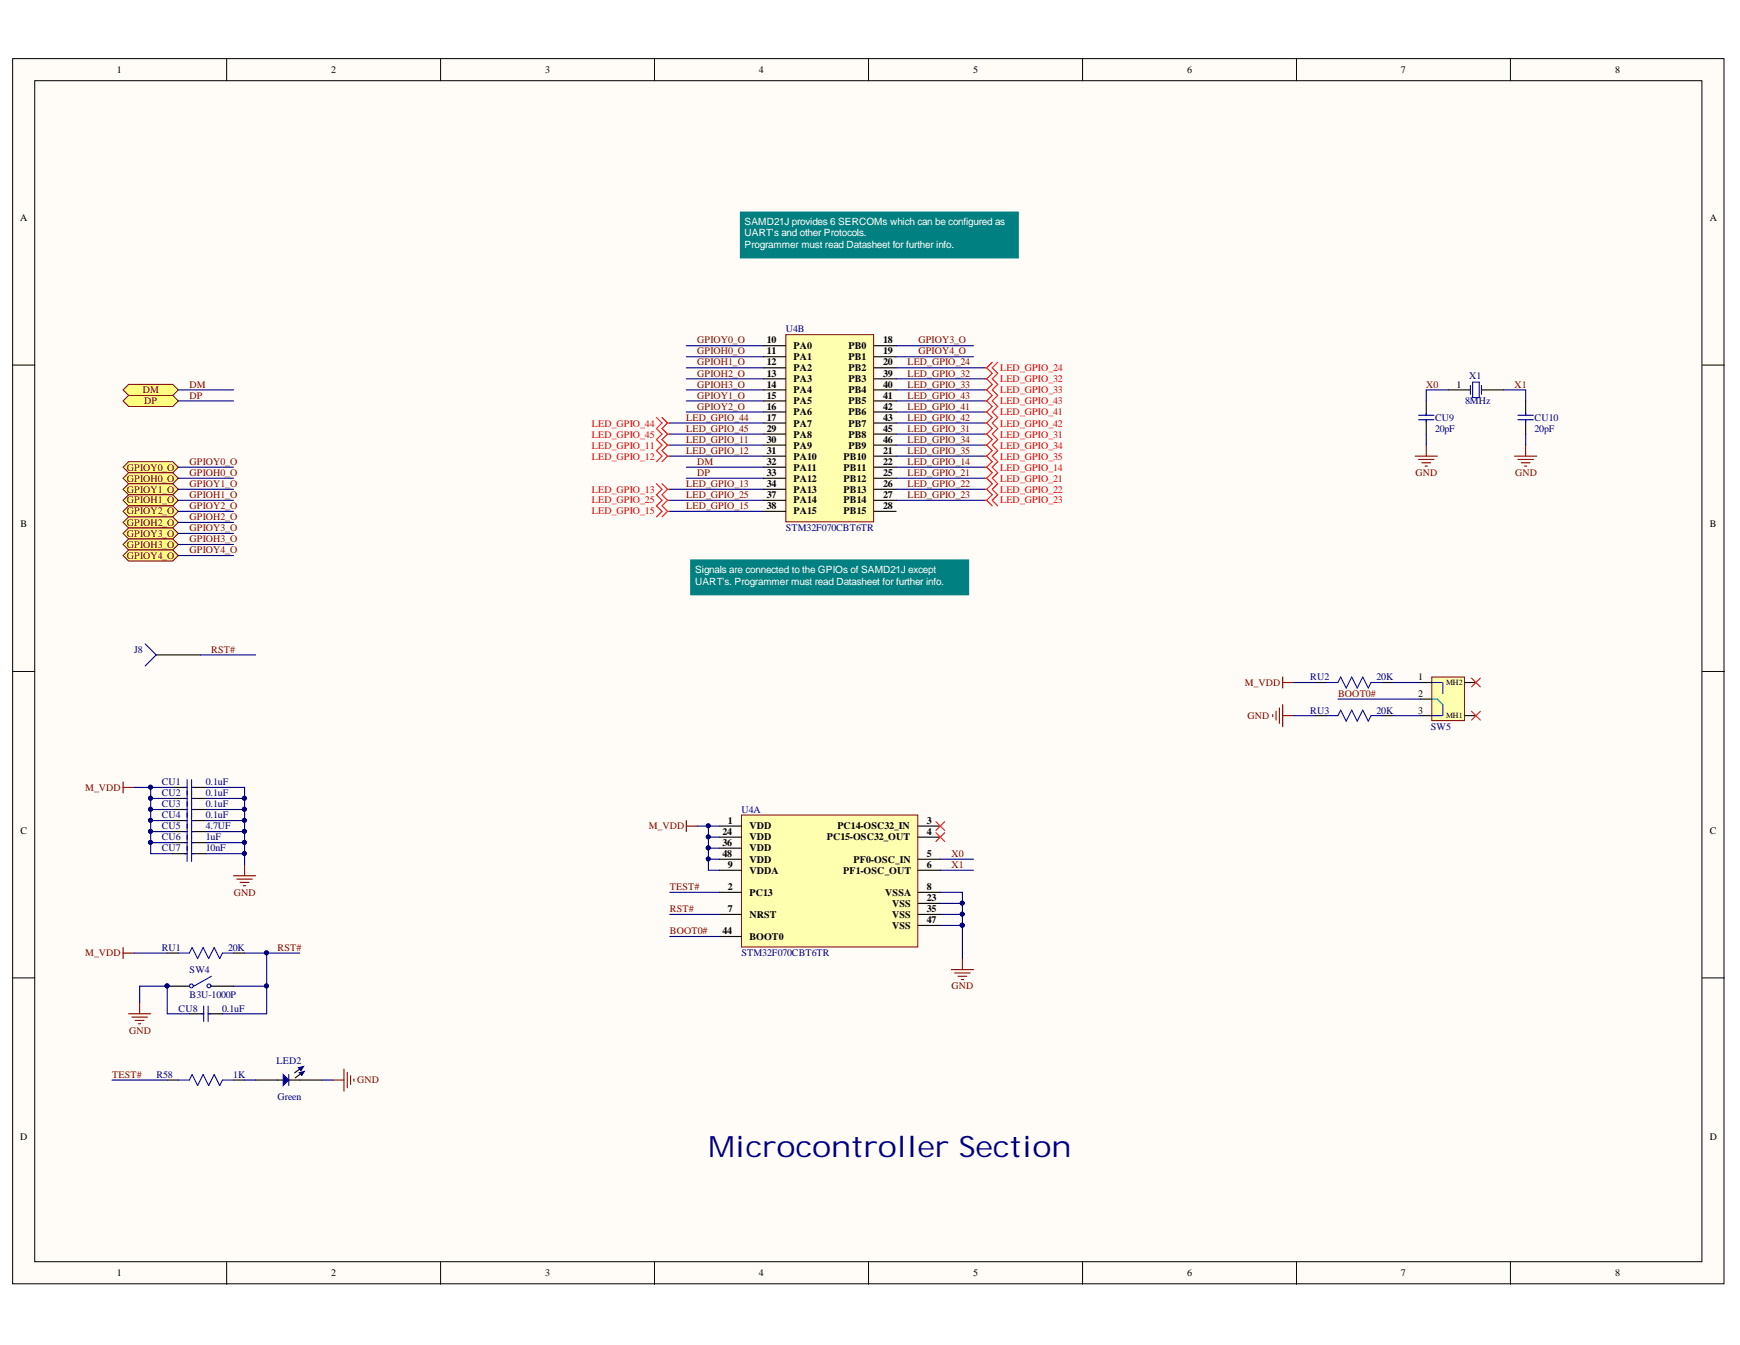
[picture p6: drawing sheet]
<svg xmlns="http://www.w3.org/2000/svg" width="279mm" height="216mm" viewBox="0 0 279 216" stroke-linecap="round" stroke-linejoin="round" font-family="sans-serif">
<defs><g id="words">
<text font-size="4.7" fill="#000080" x="113.7" y="185.7">Microcontroller Section</text>
<g font-size="1.6">
<text x="18.8" y="11.8">1</text>
<text x="53.2" y="11.8">2</text>
<text x="87.5" y="11.8">3</text>
<text x="121.9" y="11.8">4</text>
<text x="156.3" y="11.8">5</text>
<text x="190.6" y="11.8">6</text>
<text x="224.9" y="11.8">7</text>
<text x="259.4" y="11.8">8</text>
<text x="3.2" y="35.4">A</text>
<text x="274.6" y="35.4">A</text>
<text x="123.1" y="55.1">10</text>
<text x="123.1" y="56.9">11</text>
<text x="123.1" y="58.7">12</text>
<text x="127.4" y="56">PA0</text>
<text x="127.4" y="57.8">PA1</text>
<text x="127.4" y="59.6">PA2</text>
<text x="136.2" y="56">PB0</text>
<text x="136.2" y="57.8">PB1</text>
<text x="136.2" y="59.6">PB2</text>
<text x="141.8" y="55.1">18</text>
<text x="141.8" y="56.9">19</text>
<text x="141.8" y="58.7">20</text>
<text x="123.1" y="60.4">13</text>
<text x="123.1" y="62.2">14</text>
<text x="123.1" y="64">15</text>
<text x="123.1" y="65.8">16</text>
<text x="127.4" y="61.4">PA3</text>
<text x="127.4" y="63.1">PA4</text>
<text x="127.4" y="64.9">PA5</text>
<text x="136.2" y="61.4">PB3</text>
<text x="136.2" y="63.1">PB4</text>
<text x="136.2" y="64.9">PB5</text>
<text x="141.8" y="60.4">39</text>
<text x="141.8" y="62.2">40</text>
<text x="141.8" y="64">41</text>
<text x="141.8" y="65.8">42</text>
<text x="233.9" y="62.2">1</text>
<text x="123.1" y="67.5">17</text>
<text x="123.1" y="69.3">29</text>
<text x="123.1" y="71.1">30</text>
<text x="127.4" y="66.7">PA6</text>
<text x="127.4" y="68.5">PA7</text>
<text x="127.4" y="70.2">PA8</text>
<text x="136.2" y="66.7">PB6</text>
<text x="136.2" y="68.5">PB7</text>
<text x="136.2" y="70.2">PB8</text>
<text x="141.8" y="67.5">43</text>
<text x="141.8" y="69.3">45</text>
<text x="141.8" y="71.1">46</text>
<text x="123.1" y="72.9">31</text>
<text x="123.1" y="74.6">32</text>
<text x="123.1" y="76.4">33</text>
<text x="127.4" y="72">PA9</text>
<text x="127.4" y="73.8">PA10</text>
<text x="127.4" y="75.6">PA11</text>
<text x="127.4" y="77.3">PA12</text>
<text x="135.5" y="73.8">PB10</text>
<text x="135.5" y="75.6">PB11</text>
<text x="135.5" y="77.3">PB12</text>
<text x="136.2" y="72">PB9</text>
<text x="141.8" y="72.9">21</text>
<text x="141.8" y="74.6">22</text>
<text x="141.8" y="76.4">25</text>
<text x="123.1" y="78.2">34</text>
<text x="123.1" y="80">37</text>
<text x="123.1" y="81.7">38</text>
<text x="127.4" y="79.1">PA13</text>
<text x="127.4" y="80.8">PA14</text>
<text x="127.4" y="82.6">PA15</text>
<text x="135.5" y="79.1">PB13</text>
<text x="135.5" y="80.8">PB14</text>
<text x="135.5" y="82.6">PB15</text>
<text x="141.8" y="78.2">26</text>
<text x="141.8" y="80">27</text>
<text x="141.8" y="81.7">28</text>
<text x="3.3" y="84.6">B</text>
<text x="274.6" y="84.6">B</text>
<text x="227.7" y="109.2">1</text>
<text x="227.7" y="111.8">2</text>
<text x="227.7" y="114.5">3</text>
<text x="3.3" y="133.8">C</text>
<text x="116" y="134.1">24</text>
<text x="116" y="135.8">36</text>
<text x="116" y="137.6">48</text>
<text x="116.9" y="132.3">1</text>
<text x="120.3" y="133.1">VDD</text>
<text x="120.3" y="134.9">VDD</text>
<text x="120.3" y="136.7">VDD</text>
<text x="132.8" y="134.9">PC15-OSC32_OUT</text>
<text x="134.5" y="133.1">PC14-OSC32_IN</text>
<text x="148.8" y="132.3">3</text>
<text x="148.8" y="134.1">4</text>
<text x="148.8" y="137.6">5</text>
<text x="274.6" y="133.8">C</text>
<text x="116.9" y="142.9">2</text>
<text x="116.9" y="139.4">9</text>
<text x="120.3" y="143.8">PC13</text>
<text x="120.3" y="140.2">VDDA</text>
<text x="120.3" y="138.5">VDD</text>
<text x="135.4" y="140.2">PF1-OSC_OUT</text>
<text x="137.1" y="138.5">PF0-OSC_IN</text>
<text x="142.2" y="143.8">VSSA</text>
<text x="148.8" y="139.4">6</text>
<text x="148.8" y="142.9">8</text>
<text x="116" y="150">44</text>
<text x="116.9" y="146.4">7</text>
<text x="120.3" y="147.3">NRST</text>
<text x="143.2" y="145.6">VSS</text>
<text x="143.2" y="147.3">VSS</text>
<text x="143.2" y="149.1">VSS</text>
<text x="148.8" y="144.6">23</text>
<text x="148.8" y="146.4">35</text>
<text x="148.8" y="148.2">47</text>
<text x="120.3" y="150.9">BOOT0</text>
<text x="3.2" y="183">D</text>
<text x="274.6" y="183">D</text>
<text x="18.8" y="204.9">1</text>
<text x="53.2" y="204.9">2</text>
<text x="87.5" y="204.9">3</text>
<text x="121.9" y="204.9">4</text>
<text x="156.3" y="204.9">5</text>
<text x="190.6" y="204.9">6</text>
<text x="224.9" y="204.9">7</text>
<text x="259.4" y="204.9">8</text>
</g>
<g font-size="1.6" fill="#fff">
<text x="119.6" y="36.2">SAMD21J provides 6 SERCOMs which can be configured as</text>
<text x="119.6" y="38">UART's and other Protocols.</text>
<text x="119.6" y="39.7">Programmer must read Datasheet for further info.</text>
<text x="111.6" y="92.1">Signals are connected to the GPIOs of SAMD21J except</text>
<text x="111.6" y="93.8">UART's. Programmer must read Datasheet for further info.</text>
</g>
<g font-size="1.6" fill="#000080">
<text x="126.2" y="53.3">U4B</text>
<text x="235.3" y="64.9">8MHz</text>
<text x="235.9" y="60.9">X1</text>
<text x="230.4" y="67.5">CU9</text>
<text x="230.4" y="69.3">20pF</text>
<text x="246.4" y="67.5">CU10</text>
<text x="246.4" y="69.3">20pF</text>
<text x="126.2" y="85.3">STM32F070CBT6TR</text>
<text x="21.6" y="104.8">J8</text>
<text x="210.4" y="109.2">RU2</text>
<text x="221" y="109.2">20K</text>
<text x="210.4" y="114.5">RU3</text>
<text x="221" y="114.5">20K</text>
<text x="229.8" y="117.2">SW5</text>
<text x="26" y="126">CU1</text>
<text x="26" y="127.8">CU2</text>
<text x="26" y="129.6">CU3</text>
<text x="26" y="131.4">CU4</text>
<text x="33.1" y="126">0.1uF</text>
<text x="33.1" y="127.8">0.1uF</text>
<text x="33.1" y="129.6">0.1uF</text>
<text x="33.1" y="131.4">0.1uF</text>
<text x="119.1" y="130.5">U4A</text>
<text x="26" y="133.1">CU5</text>
<text x="26" y="134.9">CU6</text>
<text x="26" y="136.7">CU7</text>
<text x="33.1" y="133.1">4.7UF</text>
<text x="33.1" y="134.9">1uF</text>
<text x="33.1" y="136.7">10nF</text>
<text x="26" y="152.7">RU1</text>
<text x="36.6" y="152.7">20K</text>
<text x="119.1" y="153.5">STM32F070CBT6TR</text>
<text x="30.4" y="156.2">SW4</text>
<text x="30.4" y="160.3">B3U-1000P</text>
<text x="28.7" y="162.4">CU8</text>
<text x="35.7" y="162.4">0.1uF</text>
<text x="25.1" y="173">R58</text>
<text x="37.5" y="173">1K</text>
<text x="44.4" y="170.8">LED2</text>
<text x="44.6" y="176.6">Green</text>
</g>
<g font-size="1.6" fill="#800000">
<text x="112" y="56.9">GPIOH0_O</text>
<text x="112" y="55.1">GPIOY0_O</text>
<text x="112" y="58.7">GPIOH1_O</text>
<text x="145.7" y="58.7">LED_GPIO_24</text>
<text x="147.5" y="55.1">GPIOY3_O</text>
<text x="147.5" y="56.9">GPIOY4_O</text>
<text x="22.9" y="63.1">DM</text>
<text x="23.2" y="64.9">DP</text>
<text x="30.4" y="64">DP</text>
<text x="30.4" y="62.2">DM</text>
<text x="112" y="60.4">GPIOH2_O</text>
<text x="112" y="62.2">GPIOH3_O</text>
<text x="112" y="64">GPIOY1_O</text>
<text x="112" y="65.8">GPIOY2_O</text>
<text x="145.7" y="60.4">LED_GPIO_32</text>
<text x="145.7" y="62.2">LED_GPIO_33</text>
<text x="145.7" y="64">LED_GPIO_43</text>
<text x="145.7" y="65.8">LED_GPIO_41</text>
<text x="229" y="62.2">X0</text>
<text x="243.2" y="62.2">X1</text>
<text x="110.2" y="71.1">LED_GPIO_11</text>
<text x="110.2" y="67.5">LED_GPIO_44</text>
<text x="110.2" y="69.3">LED_GPIO_45</text>
<text x="145.7" y="69.3">LED_GPIO_31</text>
<text x="145.7" y="71.1">LED_GPIO_34</text>
<text x="145.7" y="67.5">LED_GPIO_42</text>
<text x="20.4" y="75.6">GPIOY0_O</text>
<text x="20.4" y="77.3">GPIOH0_O</text>
<text x="30.4" y="76.4">GPIOH0_O</text>
<text x="30.4" y="74.6">GPIOY0_O</text>
<text x="110.2" y="72.9">LED_GPIO_12</text>
<text x="112" y="74.6">DM</text>
<text x="112" y="76.4">DP</text>
<text x="145.7" y="76.4">LED_GPIO_21</text>
<text x="145.7" y="74.6">LED_GPIO_14</text>
<text x="145.7" y="72.9">LED_GPIO_35</text>
<text x="227.3" y="76.4">GND</text>
<text x="243.3" y="76.4">GND</text>
<text x="20.4" y="79.1">GPIOY1_O</text>
<text x="20.4" y="80.8">GPIOH1_O</text>
<text x="20.4" y="82.6">GPIOY2_O</text>
<text x="30.4" y="78.2">GPIOY1_O</text>
<text x="30.4" y="80">GPIOH1_O</text>
<text x="30.4" y="81.7">GPIOY2_O</text>
<text x="30.4" y="83.5">GPIOH2_O</text>
<text x="110.2" y="78.2">LED_GPIO_13</text>
<text x="110.2" y="80">LED_GPIO_25</text>
<text x="110.2" y="81.7">LED_GPIO_15</text>
<text x="145.7" y="78.2">LED_GPIO_22</text>
<text x="145.7" y="80">LED_GPIO_23</text>
<text x="20.4" y="84.4">GPIOH2_O</text>
<text x="20.4" y="86.1">GPIOY3_O</text>
<text x="20.4" y="87.9">GPIOH3_O</text>
<text x="20.4" y="89.7">GPIOY4_O</text>
<text x="30.4" y="85.3">GPIOY3_O</text>
<text x="30.4" y="87.1">GPIOH3_O</text>
<text x="30.4" y="88.8">GPIOY4_O</text>
<text x="33.9" y="104.8">RST#</text>
<text x="199.9" y="110.1">M_VDD</text>
<text x="214.9" y="111.8">BOOT0#</text>
<text x="200.3" y="115.4">GND</text>
<text x="13.7" y="127">M_VDD</text>
<text x="104.2" y="133.1">M_VDD</text>
<text x="152.8" y="137.6">X0</text>
<text x="37.5" y="143.8">GND</text>
<text x="107.6" y="142.9">TEST#</text>
<text x="152.8" y="139.4">X1</text>
<text x="107.6" y="146.4">RST#</text>
<text x="107.6" y="150">BOOT0#</text>
<text x="13.7" y="153.5">M_VDD</text>
<text x="44.6" y="152.7">RST#</text>
<text x="152.8" y="158.8">GND</text>
<text x="20.7" y="165.9">GND</text>
<text x="18" y="173">TEST#</text>
<text x="57.3" y="173.9">GND</text>
</g>
<g font-size="1.6" fill="#f00">
<text x="160.6" y="59.6">LED_GPIO_24</text>
<text x="160.6" y="63.1">LED_GPIO_33</text>
<text x="160.6" y="61.4">LED_GPIO_32</text>
<text x="160.6" y="64.9">LED_GPIO_43</text>
<text x="95" y="70.2">LED_GPIO_45</text>
<text x="95" y="68.5">LED_GPIO_44</text>
<text x="160.6" y="70.2">LED_GPIO_31</text>
<text x="160.6" y="66.7">LED_GPIO_41</text>
<text x="160.6" y="68.5">LED_GPIO_42</text>
<text x="95" y="73.8">LED_GPIO_12</text>
<text x="95" y="72">LED_GPIO_11</text>
<text x="160.6" y="77.3">LED_GPIO_21</text>
<text x="160.6" y="72">LED_GPIO_34</text>
<text x="160.6" y="73.8">LED_GPIO_35</text>
<text x="160.6" y="75.6">LED_GPIO_14</text>
<text x="95" y="80.8">LED_GPIO_25</text>
<text x="95" y="79.1">LED_GPIO_13</text>
<text x="95" y="82.6">LED_GPIO_15</text>
<text x="160.6" y="79.1">LED_GPIO_22</text>
<text x="160.6" y="80.8">LED_GPIO_23</text>
</g>
<g font-size="1.3">
<text x="232.2" y="110">MH2</text>
<text x="232.2" y="115.3">MH1</text>
</g>
</g></defs>
<g fill="#fffcf8" stroke="#000" stroke-width=".16">
<path d="M2 9.4h274.8v196.7h-274.8z"/>
<path d="M5.6 13h267.7v189.5h-267.7z"/>
</g>
<g fill="none" stroke="#000" stroke-width=".16">
<path d="M36.4 9.4v3.6M70.7 9.4v3.6M105.1 9.4v3.6M139.5 9.4v3.6M173.8 9.4v3.6M208.2 9.4v3.6M242.5 9.4v3.6M2 58.6h3.6M273.4 58.6h3.5M2 107.8h3.6M273.4 107.8h3.5M2 157h3.6"/>
<path d="M273.4 157h3.5M36.4 202.6v3.6M70.7 202.6v3.6M105.1 202.6v3.6M139.5 202.6v3.6M173.8 202.6v3.6M208.2 202.6v3.6M242.5 202.6v3.6"/>
</g>
<g fill="#ffff80" stroke="#800000" stroke-width=".16">
<path d="M19.8 75l.8-.9h7.1l.9 .9-.9 .9h-7.1z" fill-rule="evenodd"/>
<path d="M19.8 76.8l.8-.9h7.1l.9 .9-.9 .9h-7.1z" fill-rule="evenodd"/>
<path d="M19.8 78.5l.8-.8h7.1l.9 .8-.9 .9h-7.1z" fill-rule="evenodd"/>
<path d="M19.8 80.3l.8-.9h7.1l.9 .9-.9 .9h-7.1z" fill-rule="evenodd"/>
<path d="M19.8 82.1l.8-.9h7.1l.9 .9-.9 .9h-7.1z" fill-rule="evenodd"/>
<path d="M19.8 83.9l.8-.9h7.1l.9 .9-.9 .8h-7.1z" fill-rule="evenodd"/>
<path d="M19.8 85.6l.8-.9h7.1l.9 .9-.9 .9h-7.1z" fill-rule="evenodd"/>
<path d="M19.8 87.4l.8-.9h7.1l.9 .9-.9 .9h-7.1z" fill-rule="evenodd"/>
<path d="M19.8 89.2l.8-.9h7.1l.9 .9-.9 .9h-7.1z" fill-rule="evenodd"/>
</g>
<g fill="none" stroke="#800000" stroke-width=".18">
<path d="M227.2 73.2h3.6M227.8 73.8h2.5M228.3 74.3h1.4M228.8 74.8h.4M229 71.4v1.8M243.2 73.2h3.6M243.7 73.8h2.5M244.3 74.3h1.4M244.8 74.8h.4M245 71.4v1.8M110.2 131.7v1.8M110.2 132.6h1.8"/>
<path d="M152.8 155.6h3.5M153.3 156.2h2.5M153.8 156.7h1.4M154.4 157.2h.3M154.5 153.9v1.7"/>
</g>
<g fill="none" stroke="#f00" stroke-width=".18">
<path d="M158.1 59h.3M158.4 59l.9 .9-.9 .9M159.3 58.2l-.9 .8M160.2 58.2l-.9 .8 .9 .9-.9 .9 .9 .9-.9 .9 .9 .9-.9 .9 .9 .8-.9 .9 .9 .9-.9 .9 .9 .9-.9 .9 .9 .9-.9 .8 .9 .9-.9 .9 .9 .9-.9 .9 .9 .9-.9 .9 .9 .9-.9 .8 .9 .9-.9 .9 .9 .9M105.4 77.7l.9 .8-.9 .9 .9 .9-.9 .9 .9 .9-.9 .9M105.4 67l.9 .9-.9 .9 .9 .9-.9 .9 .9 .8-.9 .9 .9 .9-.9 .9M106.3 77.7l.9 .8M106.3 67l.9 .9M107.2 78.5h.3M107.2 78.5l-.9 .9 .9 .9M107.2 69.7h.3M107.2 71.4h.3"/>
<path d="M107.2 73.2h.3M107.2 73.2l-.9 .9M107.2 71.4l-.9 .9 .9 .9M107.2 69.7l-.9 .9 .9 .8M107.2 67.9l-.9 .9 .9 .9M107.2 67.9h.3M158.1 76.8h.3M158.1 78.5h.3M158.1 69.7h.3M158.1 62.6h.3M158.1 71.4h.3M158.1 73.2h.3"/>
<path d="M158.1 66.1h.3M158.1 60.8h.3M158.1 75h.3M158.1 67.9h.3M158.1 64.4h.3M158.4 76.8l.9 .9-.9 .8M158.4 75l.9 .9-.9 .9M158.4 78.5l.9 .9-.9 .9M158.4 69.7l.9 .9-.9 .8M158.4 67.9l.9 .9-.9 .9M158.4 62.6l.9 .9-.9 .9M158.4 60.8l.9 .9-.9 .9"/>
<path d="M158.4 71.4l.9 .9-.9 .9M158.4 73.2l.9 .9-.9 .9M158.4 66.1l.9 .9-.9 .9M158.4 64.4l.9 .8-.9 .9M107.2 80.3h.3M107.2 80.3l-.9 .9 .9 .9M107.2 82.1l-.9 .9M107.2 82.1h.3M158.1 80.3h.3M158.4 80.3l.9 .9"/>
</g>
<path d="M41 173.4h4.5M48.1 173.4h3.6" fill="none" stroke="#000" stroke-width=".18"/>
<path d="M45.5 172.5l.9 .9-.9 .9z" fill="#0c0087"/>
<path d="M45.5 172.5l.9 .9-.9 .9z" fill="none" stroke="#00f" stroke-width=".18"/>
<path d="M46.4 172.5v1.8" fill="none" stroke="#11037f" stroke-width=".18"/>
<path d="M46.4 173.4h1.7M48.1 171.6l-.8 .6" fill="none" stroke="#000" stroke-width=".18"/>
<path d="M47.9 171.4l.9-.2-.5 .6z" fill-rule="evenodd" fill="#0c0087"/>
<path d="M47.9 171.4l.9-.2-.5 .6z" fill="none" stroke="#0c0087" stroke-width=".16"/>
<path d="M48 172.2l.9-.2-.4 .6z" fill="#0c0087"/>
<path d="M48 172.2l.9-.2-.4 .6z" fill="none" stroke="#0c0087" stroke-width=".16"/>
<path d="M25.1 105.1h7.1M26.9 173.4h1.7M37.5 173.4h1.8M48.3 172.4l-.9 .6" fill="none" stroke="#000" stroke-width=".18"/>
<path d="M23.3 103.4l1.8 1.7-1.8 1.8M28.6 173.4h1.8l.4-.9 .9 1.8 .9-1.8 .9 1.8 .9-1.8 .9 1.8 .4-.9h1.8" fill="none" stroke="#00f" stroke-width=".18"/>
<path d="M53.5 173.4h1.7M55.2 171.6v3.5M55.8 172.1v2.5M56.3 172.7v1.4M56.8 173.2v.3" fill="none" stroke="#800000" stroke-width=".18"/>
<g fill="#ffff80" stroke="#800000" stroke-width=".16">
<path d="M19.8 64.4l.8-.9h7.1l.9 .9-.9 .8h-7.1z" fill-rule="evenodd"/>
<path d="M19.8 62.6l.8-.9h7.1l.9 .9-.9 .9h-7.1z" fill-rule="evenodd"/>
</g>
<g fill="#008080" stroke="#008080" stroke-width=".53">
<path d="M111.1 90.1h44.3v5.2h-44.3z"/>
<path d="M119.1 34.2h44.2v7h-44.2z"/>
</g>
<path d="M119.1 130.8h28.3v21.2h-28.3z" fill="#ffffb0" stroke="#800000" stroke-width=".16"/>
<g fill="none" stroke="#000" stroke-width=".18">
<path d="M115.5 132.6h3.6M115.5 134.4h3.6M115.5 137.9h3.6M115.5 139.7h3.6M115.5 136.1h3.6M147.4 132.6h3.6M147.4 134.4h3.6M147.4 137.9h3.6M147.4 139.7h3.6M115.5 143.2h3.6M115.5 146.8h3.6M115.5 150.3h3.6"/>
<path d="M147.4 143.2h3.6M147.4 146.8h3.6M147.4 145h3.6M147.4 148.6h3.6"/>
</g>
<path d="M126.2 53.7h14.1v30.1h-14.1z" fill="#ffffb0" stroke="#800000" stroke-width=".16"/>
<g fill="none" stroke="#000" stroke-width=".18">
<path d="M122.6 55.5h3.6M122.6 57.3h3.6M122.6 59h3.6M140.4 55.5h3.5M140.4 57.3h3.5M140.4 59h3.5M122.6 60.8h3.6M122.6 62.6h3.6M122.6 64.4h3.6M122.6 66.1h3.6M122.6 67.9h3.6M122.6 73.2h3.6"/>
<path d="M122.6 75h3.6M122.6 76.8h3.6M122.6 78.5h3.6M122.6 69.7h3.6M122.6 71.4h3.6M140.4 60.8h3.5M140.4 62.6h3.5M140.4 64.4h3.5M140.4 66.1h3.5M140.4 67.9h3.5M140.4 73.2h3.5M140.4 75h3.5"/>
<path d="M140.4 76.8h3.5M140.4 78.5h3.5M140.4 69.7h3.5M140.4 71.4h3.5M229 64.4v2.3M229 67.4v2.3M245 64.4v2.3M245 67.4v2.3M122.6 80.3h3.6M122.6 82.1h3.6M140.4 80.3h3.5M140.4 82.1h3.5"/>
<path d="M27.7 126.4h2.3M27.7 128.2h2.3M27.7 129.9h2.3M27.7 131.7h2.3M27.7 133.5h2.3M27.7 135.3h2.3M27.7 137h2.3M30.8 126.4h2.3M30.8 128.2h2.3M30.8 129.9h2.3M30.8 131.7h2.3M30.8 133.5h2.3"/>
<path d="M30.8 135.3h2.3M30.8 137h2.3M26.9 153h1.7M26.9 158.3h3.5M34 158.3h3.5M37.5 153h1.8M30.4 162.7h2.3M33.4 162.7h2.3"/>
</g>
<g fill="none" stroke="#00f" stroke-width=".18">
<path d="M227.8 66.7h2.5M227.8 67.4h2.5M229 66.3v.4M229 67.4v.3M243.7 66.7h2.5M243.7 67.4h2.5M245 66.3v.4M245 67.4v.3M29.7 126.4h.3M29.7 128.2h.3M29.7 129.9h.3M29.7 131.7h.3"/>
<path d="M29.7 133.5h.3M29.7 135.3h.3M29.7 137h.3M30 125.2v13.1M30.8 125.2v13.1M30.8 126.4h.3M30.8 128.2h.3M30.8 129.9h.3M30.8 131.7h.3M30.8 133.5h.3M30.8 135.3h.3M30.8 137h.3"/>
<path d="M28.6 153h1.8l.4-.9 .9 1.8 .9-1.8 .9 1.8 .9-1.8 .9 1.8 .4-.9h1.8M34 156.7l-2.9 1.6M32.4 162.7h.3M32.7 161.5v2.5M33.4 161.5v2.5M33.4 162.7h.4"/>
<circle cx="30.7" cy="158.3" r=".31"/>
<circle cx="33.6" cy="158.3" r=".31"/>
</g>
<g fill="none" stroke="#800000" stroke-width=".18">
<path d="M19.8 125.5v1.8M19.8 126.4h1.7M39.3 138.8v1.8M19.8 152.1v1.8M19.8 153h1.7M37.5 140.6h3.5M38 141.1h2.5M38.6 141.6h1.4M39.1 142.2h.3M20.6 162.7h3.6M21.2 163.3h2.5M21.7 163.8h1.4"/>
<path d="M22.2 164.3h.4M22.4 161v1.7"/>
</g>
<circle cx="26.8" cy="158.3" r=".31" fill="#000080" stroke="#000080" stroke-width=".16"/>
<path d="M150.3 131.9l1.4 1.4M150.3 133.7l1.4 1.4M151.7 131.9l-1.4 1.4M151.7 133.7l-1.4 1.4" fill="none" stroke="#f00" stroke-width=".16"/>
<path d="M229.9 108.7h5.3v7h-5.3z" fill="#ffffb0" stroke="#800000" stroke-width=".16"/>
<path d="M236.1 61.9v1.4M236.5 61.3h1v2.5h-1zM237.9 61.9v1.4M213.1 114.9h1.7l.5-.9 .9 1.8 .9-1.8 .8 1.8 .9-1.8 .9 1.8 .5-.9h1.7M213.1 109.6h1.7l.5-.9 .9 1.7 .9-1.7 .8 1.7 .9-1.7 .9 1.7 .5-.8h1.7M229.9 114.9h1.6M229.9 109.6h1.6M231.7 109.6v1.7M231.7 113.1v1.8" fill="none" stroke="#00f" stroke-width=".18"/>
<path d="M232.6 62.6h3.5M237.9 62.6h3.5M211.3 109.6h1.8M211.3 114.9h1.8M221.9 109.6h1.8M221.9 114.9h1.8M228.1 109.6h1.8M228.1 112.2h1.8M228.1 114.9h1.8M235.2 109.6h1.8M235.2 114.9h1.8" fill="none" stroke="#000" stroke-width=".18"/>
<path d="M229.9 112.2h.9l.9 .9" fill="none" stroke="#00a36e" stroke-width=".18"/>
<path d="M236.3 114.2l1.4 1.4M236.3 108.9l1.4 1.4M237.7 114.2l-1.4 1.4M237.7 108.9l-1.4 1.4" fill="none" stroke="#f00" stroke-width=".16"/>
<g fill="none" stroke="#000080" stroke-width=".18">
<path d="M110.2 59h12.4M110.2 55.5h12.4M110.2 57.3h12.4M143.9 59h14.2M143.9 55.5h12.4M143.9 57.3h12.4M28.6 75h8.9M28.6 76.8h8.9M28.6 78.5h8.9M28.6 64.4h8.9M28.6 62.6h8.9M107.5 78.5h15.1"/>
<path d="M107.5 71.4h15.1M107.5 73.2h15.1M107.5 67.9h15.1M107.5 69.7h15.1M110.2 75h12.4M110.2 76.8h12.4M110.2 64.4h12.4M110.2 62.6h12.4M110.2 60.8h12.4M110.2 66.1h12.4M143.9 75h14.2M143.9 76.8h14.2"/>
<path d="M143.9 78.5h14.2M143.9 71.4h14.2M143.9 73.2h14.2M143.9 67.9h14.2M143.9 69.7h14.2M143.9 64.4h14.2M143.9 62.6h14.2M143.9 60.8h14.2M143.9 66.1h14.2M229 69.7v1.7M232.6 62.6h-3.6v1.8M241.4 62.6h3.6v1.8"/>
<path d="M245 69.7v1.7M28.6 80.3h8.9M28.6 82.1h8.9M28.6 83.9h8.9M28.6 85.6h8.9M28.6 87.4h8.9M28.6 89.2h8.9M107.5 80.3h15.1M107.5 82.1h15.1M143.9 80.3h14.2M32.2 105.1h8.8M207.7 114.9h3.6"/>
<path d="M207.7 109.6h3.6M214.8 112.2h13.3M223.7 114.9h4.4M223.7 109.6h4.4M21.5 126.4h6.2M24.2 126.4v1.8h3.5M24.2 128.2v1.7h3.5M24.2 129.9v1.8h3.5M24.2 131.7v1.8h3.5M24.2 133.5v1.8h3.5M24.2 135.3v1.7h3.5M33.1 137h6.2v1.8"/>
<path d="M33.1 126.4h6.2v7.1M33.1 133.5h6.2v1.8h-6.2M33.1 131.7h6.2M33.1 129.9h6.2M33.1 128.2h6.2M39.3 135.3v1.7M112 132.6h1.8M113.8 137.9v1.8h1.7M113.8 136.1v1.8h1.7M113.8 134.4h1.7M113.8 136.1h1.7M115.5 132.6h-1.7v3.5"/>
<path d="M151 137.9h5.3M151 139.7h5.3M21.5 153h5.4M39.3 153h8.8M42.8 153v5.3h-5.3M42.8 158.3v4.4h-7.1M107.5 146.8h8M107.5 150.3h8M107.5 143.2h8M151 146.8h3.5v1.8M151 143.2h3.5v3.6M151 145h3.5"/>
<path d="M151 148.6h3.5M154.5 148.6v5.3M18 173.4h8.9M22.4 161v-2.7h4.5v4.4h3.5M39.3 173.4h1.7M51.7 173.4h1.8"/>
</g>
<g fill="#000080" stroke="#000080" stroke-width=".16">
<circle cx="154.5" cy="146.7" r=".31"/>
<circle cx="154.5" cy="148.5" r=".31"/>
<circle cx="154.5" cy="145" r=".31"/>
<circle cx="113.7" cy="132.6" r=".31"/>
<circle cx="113.7" cy="134.3" r=".31"/>
<circle cx="113.7" cy="136.1" r=".31"/>
<circle cx="113.7" cy="137.9" r=".31"/>
<circle cx="24.2" cy="128.1" r=".31"/>
<circle cx="24.2" cy="126.4" r=".31"/>
<circle cx="24.2" cy="129.9" r=".31"/>
<circle cx="24.2" cy="131.7" r=".31"/>
<circle cx="24.2" cy="133.4" r=".31"/>
<circle cx="24.2" cy="135.2" r=".31"/>
<circle cx="39.2" cy="137" r=".31"/>
<circle cx="39.2" cy="135.2" r=".31"/>
<circle cx="39.2" cy="128.1" r=".31"/>
<circle cx="39.2" cy="129.9" r=".31"/>
<circle cx="39.2" cy="131.7" r=".31"/>
<circle cx="39.2" cy="133.4" r=".31"/>
<circle cx="42.8" cy="152.9" r=".31"/>
<circle cx="42.8" cy="158.3" r=".31"/>
<circle cx="26.8" cy="158.3" r=".31"/>
</g>
<path d="M204.4 114.7v.4M204.9 114.2v1.4M205.4 113.6v2.5M206 108.7v1.7M206 113.1v3.5M206 109.6h1.7M206 114.9h1.7" fill="none" stroke="#800000" stroke-width=".18"/>
<use href="#words"/>
</svg>
